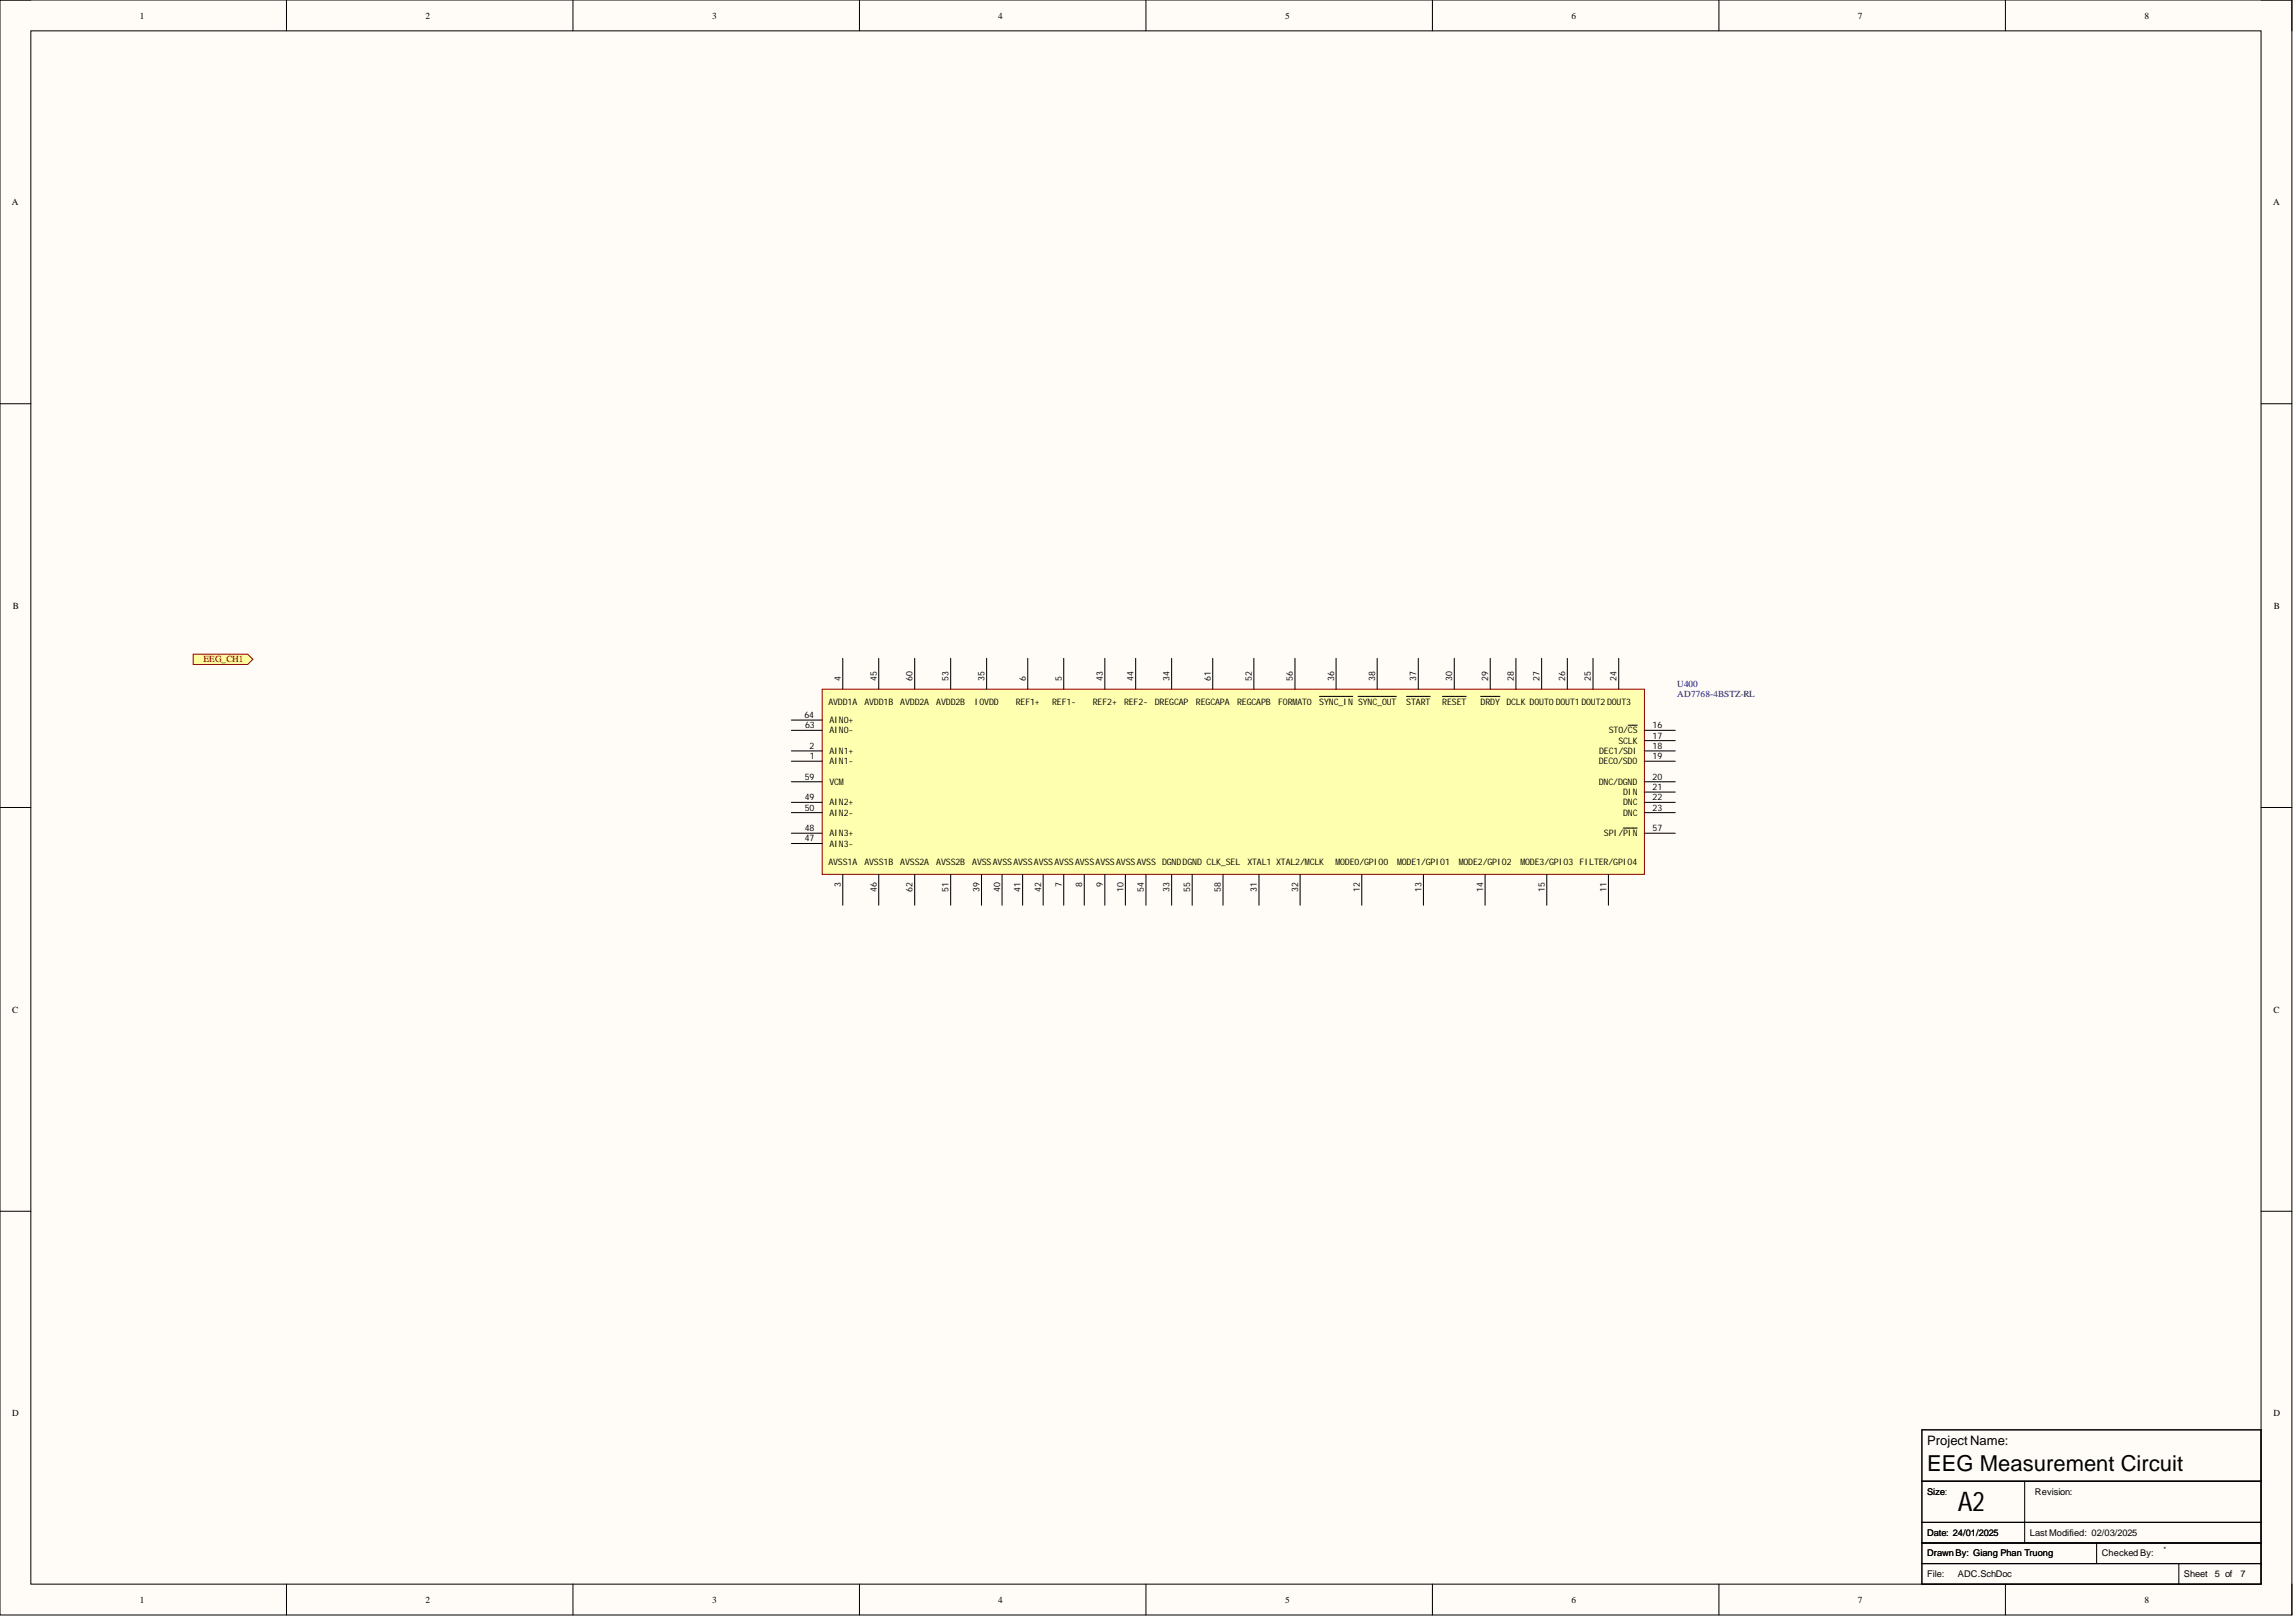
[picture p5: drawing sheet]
<svg xmlns="http://www.w3.org/2000/svg" width="566mm" height="399mm" viewBox="0 0 566 399" stroke-linecap="round" stroke-linejoin="round" font-family="sans-serif">
<defs><g id="words">
<text font-size="6.7" x="483" y="372.7">A2</text>
<text font-size="5.4" x="475.4" y="362.8">EEG Measurement Circuit</text>
<text font-size="3.2" x="475.4" y="356.2">Project Name:</text>
<g font-size="2.3">
<text x="34.5" y="4.6">1</text>
<text x="105" y="4.6">2</text>
<text x="175.7" y="4.6">3</text>
<text x="246.3" y="4.6">4</text>
<text x="317" y="4.6">5</text>
<text x="387.7" y="4.6">6</text>
<text x="458.4" y="4.6">7</text>
<text x="529.1" y="4.6">8</text>
<text x="3" y="50.6">A</text>
<text x="560.8" y="50.6">A</text>
<text x="3.1" y="150.1">B</text>
<text x="561" y="150.1">B</text>
<text x="3" y="249.7">C</text>
<text x="560.9" y="249.7">C</text>
<text x="3" y="349.2">D</text>
<text x="560.9" y="349.2">D</text>
<text x="475.4" y="368.6">Size:</text>
<text x="475.4" y="368.6">Size</text>
<text x="502.1" y="368.6">Revision:</text>
<text x="475.4" y="383.8">DrawnBy: Giang Phan Truong</text>
<text x="475.4" y="378.7">Date: 24/01/2025</text>
<text x="500.8" y="378.7">LastModified: 02/03/2025</text>
<text x="518.5" y="383.8">Checked By:</text>
<text x="475.4" y="388.9">File:</text>
<text x="483" y="388.9">ADC.SchDoc</text>
<text x="538.8" y="388.9">Sheet</text>
<text x="546.4" y="388.9">5 of</text>
<text x="552.8" y="388.9">7</text>
<text x="34.5" y="395.2">1</text>
<text x="105" y="395.2">2</text>
<text x="175.7" y="395.2">3</text>
<text x="246.3" y="395.2">4</text>
<text x="317" y="395.2">5</text>
<text x="387.7" y="395.2">6</text>
<text x="458.4" y="395.2">7</text>
<text x="529.1" y="395.2">8</text>
</g>
<text font-size="2.3" fill="#800000" x="50.2" y="163.4">EEG_CH1</text>
<g font-size="2.3" fill="#000080">
<text x="413.8" y="172">AD7768-4BSTZ-RL</text>
<text x="413.8" y="169.4">U400</text>
</g>
<g font-size="2.2">
<text x="207.4" y="167.9" transform="rotate(-90 207.4 167.9)">4</text>
<text x="216.3" y="167.9" transform="rotate(-90 216.3 167.9)">45</text>
<text x="225.2" y="167.9" transform="rotate(-90 225.2 167.9)">60</text>
<text x="234" y="167.9" transform="rotate(-90 234 167.9)">53</text>
<text x="242.9" y="167.9" transform="rotate(-90 242.9 167.9)">35</text>
<text x="253.1" y="167.9" transform="rotate(-90 253.1 167.9)">6</text>
<text x="261.9" y="167.9" transform="rotate(-90 261.9 167.9)">5</text>
<text x="272.1" y="167.9" transform="rotate(-90 272.1 167.9)">43</text>
<text x="279.7" y="167.9" transform="rotate(-90 279.7 167.9)">44</text>
<text x="288.6" y="167.9" transform="rotate(-90 288.6 167.9)">34</text>
<text x="298.7" y="167.9" transform="rotate(-90 298.7 167.9)">61</text>
<text x="308.8" y="167.9" transform="rotate(-90 308.8 167.9)">52</text>
<text x="319" y="167.9" transform="rotate(-90 319 167.9)">56</text>
<text x="329.1" y="167.9" transform="rotate(-90 329.1 167.9)">36</text>
<text x="339.3" y="167.9" transform="rotate(-90 339.3 167.9)">38</text>
<text x="349.4" y="167.9" transform="rotate(-90 349.4 167.9)">37</text>
<text x="358.3" y="167.9" transform="rotate(-90 358.3 167.9)">30</text>
<text x="367.2" y="167.9" transform="rotate(-90 367.2 167.9)">29</text>
<text x="373.5" y="167.9" transform="rotate(-90 373.5 167.9)">28</text>
<text x="379.8" y="167.9" transform="rotate(-90 379.8 167.9)">27</text>
<text x="386.2" y="167.9" transform="rotate(-90 386.2 167.9)">26</text>
<text x="392.5" y="167.9" transform="rotate(-90 392.5 167.9)">25</text>
<text x="398.9" y="167.9" transform="rotate(-90 398.9 167.9)">24</text>
<text x="204.4" y="173.8">AVDD1A</text>
<text x="213.2" y="173.8">AVDD1B</text>
<text x="222.1" y="173.8">AVDD2A</text>
<text x="231" y="173.8">AVDD2B</text>
<text x="240.5" y="173.8">IOVDD</text>
<text x="250.6" y="173.8">REF1+</text>
<text x="259.6" y="173.8">REF1-</text>
<text x="269.6" y="173.8">REF2+</text>
<text x="277.3" y="173.8">REF2-</text>
<text x="284.9" y="173.8">DREGCAP</text>
<text x="295.1" y="173.8">REGCAPA</text>
<text x="305.2" y="173.8">REGCAPB</text>
<text x="315.3" y="173.8">FORM</text>
<text x="320.1" y="173.8">AT0 SYNC_IN SYNC_OUT</text>
<text x="347" y="173.8">START</text>
<text x="355.8" y="173.8">RESET</text>
<text x="365.3" y="173.8">DRDY</text>
<text x="371.6" y="173.8">DCLK DOUT0DOUT1 DOUT2 DOUT3</text>
<text x="198.5" y="177.1">64</text>
<text x="198.6" y="179.6">63</text>
<text x="204.6" y="178.3">AIN0+</text>
<text x="407.7" y="179.6">16</text>
<text x="199.7" y="184.7">2</text>
<text x="204.6" y="185.9">AIN1+</text>
<text x="204.6" y="180.9">AIN0-</text>
<text x="394.5" y="185.9">DEC1/SDI</text>
<text x="396.9" y="180.9">ST0/CS</text>
<text x="399.3" y="183.4">SCLK</text>
<text x="407.7" y="182.1">17</text>
<text x="407.7" y="184.7">18</text>
<text x="199.8" y="187.2">1</text>
<text x="204.6" y="188.5">AIN1-</text>
<text x="394.5" y="188.5">DEC0/SDO</text>
<text x="407.7" y="187.2">19</text>
<text x="198.5" y="197.4">49</text>
<text x="198.5" y="192.3">59</text>
<text x="204.6" y="193.5">VCM</text>
<text x="394.5" y="193.5">DNC/DGND</text>
<text x="400.5" y="196.1">DIN</text>
<text x="407.7" y="192.3">20</text>
<text x="407.7" y="194.8">21</text>
<text x="407.7" y="197.4">22</text>
<text x="198.5" y="199.9">50</text>
<text x="204.6" y="198.6">AIN2+</text>
<text x="204.6" y="201.2">AIN2-</text>
<text x="400.5" y="198.6">DNC</text>
<text x="400.5" y="201.2">DNC</text>
<text x="407.7" y="199.9">23</text>
<text x="198.5" y="207.5">47</text>
<text x="198.5" y="205">48</text>
<text x="204.6" y="208.8">AIN3-</text>
<text x="204.6" y="206.2">AIN3+</text>
<text x="395.7" y="206.2">SPI/PIN</text>
<text x="407.7" y="205">57</text>
<text x="204.4" y="213.3">AVSS1A</text>
<text x="213.2" y="213.3">AVSS1B</text>
<text x="222.1" y="213.3">AVSS2A</text>
<text x="231" y="213.3">AVSS2B</text>
<text x="239.9" y="213.3">AVSSAVSSAVSSAVSSAVSSAVSSAVSSAVSSAVSS DGNDDGND CLK_SEL</text>
<text x="307.7" y="213.3">XTAL1 XTAL2/M</text>
<text x="323.1" y="213.3">CLK</text>
<text x="329.5" y="213.3">M</text>
<text x="330.6" y="213.3">ODE0/GPIO0 M</text>
<text x="345.9" y="213.3">ODE1/GPIO1</text>
<text x="359.9" y="213.3">M</text>
<text x="361.1" y="213.3">ODE2/GPIO2</text>
<text x="375.1" y="213.3">M</text>
<text x="376.3" y="213.3">ODE3/GPIO3</text>
<text x="389.7" y="213.3">FILTER/GPIO4</text>
<text x="207.4" y="218.7" transform="rotate(-90 207.4 218.7)">3</text>
<text x="216.3" y="219.9" transform="rotate(-90 216.3 219.9)">46</text>
<text x="225.2" y="219.9" transform="rotate(-90 225.2 219.9)">62</text>
<text x="234" y="219.9" transform="rotate(-90 234 219.9)">51</text>
<text x="241.6" y="219.9" transform="rotate(-90 241.6 219.9)">39</text>
<text x="246.7" y="219.9" transform="rotate(-90 246.7 219.9)">40</text>
<text x="251.8" y="219.9" transform="rotate(-90 251.8 219.9)">41</text>
<text x="256.9" y="219.9" transform="rotate(-90 256.9 219.9)">42</text>
<text x="261.9" y="218.7" transform="rotate(-90 261.9 218.7)">7</text>
<text x="267" y="218.7" transform="rotate(-90 267 218.7)">8</text>
<text x="272.1" y="218.7" transform="rotate(-90 272.1 218.7)">9</text>
<text x="277.1" y="219.9" transform="rotate(-90 277.1 219.9)">10</text>
<text x="282.2" y="220" transform="rotate(-90 282.2 220)">54</text>
<text x="288.6" y="219.8" transform="rotate(-90 288.6 219.8)">33</text>
<text x="293.6" y="219.8" transform="rotate(-90 293.6 219.8)">55</text>
<text x="301.2" y="219.9" transform="rotate(-90 301.2 219.9)">58</text>
<text x="310.1" y="219.9" transform="rotate(-90 310.1 219.9)">31</text>
<text x="320.2" y="219.9" transform="rotate(-90 320.2 219.9)">32</text>
<text x="335.5" y="219.9" transform="rotate(-90 335.5 219.9)">12</text>
<text x="350.7" y="219.8" transform="rotate(-90 350.7 219.8)">13</text>
<text x="365.9" y="220" transform="rotate(-90 365.9 220)">14</text>
<text x="381.1" y="219.8" transform="rotate(-90 381.1 219.8)">15</text>
<text x="396.3" y="219.9" transform="rotate(-90 396.3 219.9)">11</text>
</g>
<text font-size="1.8" x="533.7" y="382.6">*</text>
</g></defs>
<path d="M0 0h565.4v398.3h-565.4z" fill-rule="evenodd" fill="#fffcf8"/>
<path d="M0 0h565.4v398.3h-565.4z" fill="none" stroke="#000" stroke-width=".25"/>
<path d="M7.6 7.6h550.2v383h-550.2z" fill-rule="evenodd" fill="#fffcf8"/>
<g fill="none" stroke="#000" stroke-width=".25">
<path d="M0 0h7.6M70.7 0v7.6M141.4 0v7.6M212 0v7.6M282.7 0v7.6M353.4 0v7.6M424.1 0v7.6M494.8 0v7.6M557.8 0h7.6v7.6M7.6 7.6h550.2v383h-550.2zM0 99.6h7.6M557.8 99.6h7.6"/>
<path d="M0 199.1h7.6M557.8 199.1h7.6M0 298.7h7.6M557.8 298.7h7.6M474.2 352.6h83.6v38h-83.6zM474.2 375.4h83.6M474.2 365.3h83.6M499.5 365.3v15.2M70.7 390.6v7.7M141.4 390.6v7.7M212 390.6v7.7M282.7 390.6v7.7"/>
<path d="M353.4 390.6v7.7M424.1 390.6v7.7M474.2 385.6h83.6M474.2 380.5h83.6M494.8 390.6v7.7M517.3 380.5v5.1M537.5 385.6v5M565.4 390.6v7.7"/>
</g>
<path d="M202.8 170h202.9v45.6h-202.9z" fill-rule="evenodd" fill="#ffffb0"/>
<path d="M202.8 170h202.9v45.6h-202.9z" fill="none" stroke="#980000" stroke-width=".25"/>
<g fill="none" stroke="#000" stroke-width=".25">
<path d="M195.2 177.6h7.6M207.9 162.3v7.7M216.8 162.3v7.7M225.7 162.3v7.7M234.5 162.3v7.7M243.4 162.3v7.7M253.6 162.3v7.7M262.4 162.3v7.7M272.6 162.3v7.7M280.2 162.3v7.7M289.1 162.3v7.7M299.2 162.3v7.7"/>
<path d="M309.3 162.3v7.7M319.5 162.3v7.7M325.5 171.7h8.2M329.6 162.3v7.7M335.1 171.7h9.4M339.8 162.3v7.7M347 171.7h5.9M349.9 162.3v7.7M355.9 171.7h5.8M358.8 162.3v7.7M365.3 171.7h4.8M367.7 162.3v7.7"/>
<path d="M374 162.3v7.7M380.3 162.3v7.7M386.7 162.3v7.7M393 162.3v7.7M399.4 162.3v7.7M401.7 178.8h2.2M195.2 187.7h7.6M195.2 185.2h7.6M195.2 197.9h7.6M195.2 180.1h7.6M195.2 192.8h7.6M405.7 187.7h7.6"/>
<path d="M405.7 185.2h7.6M405.7 197.9h7.6M405.7 180.1h7.6M405.7 182.6h7.6M405.7 192.8h7.6M405.7 195.3h7.6M195.2 208h7.6M195.2 205.5h7.6M195.2 200.4h7.6M207.9 215.6v7.6M216.8 215.6v7.6M225.7 215.6v7.6"/>
<path d="M234.5 215.6v7.6M242.2 215.6v7.6M247.2 215.6v7.6M252.3 215.6v7.6M257.4 215.6v7.6M262.4 215.6v7.6M267.5 215.6v7.6M272.6 215.6v7.6M277.6 215.6v7.6M282.7 215.6v7.6M289.1 215.6v7.6M294.1 215.6v7.6"/>
<path d="M301.7 215.6v7.6M310.6 215.6v7.6M320.8 215.6v7.6M336 215.6v7.6M351.2 215.6v7.6M366.4 215.6v7.6M381.6 215.6v7.6M396.8 215.6v7.6M400.5 204.2h3.4M405.7 205.5h7.6M405.7 200.4h7.6"/>
</g>
<path d="M47.7 161.3h13.4l1.3 1.3-1.3 1.3h-13.4z" fill-rule="evenodd" fill="#ffff80"/>
<path d="M47.7 161.3h13.4l1.3 1.3-1.3 1.3h-13.4z" fill="none" stroke="#800000" stroke-width=".25"/>
<use href="#words"/>
</svg>
